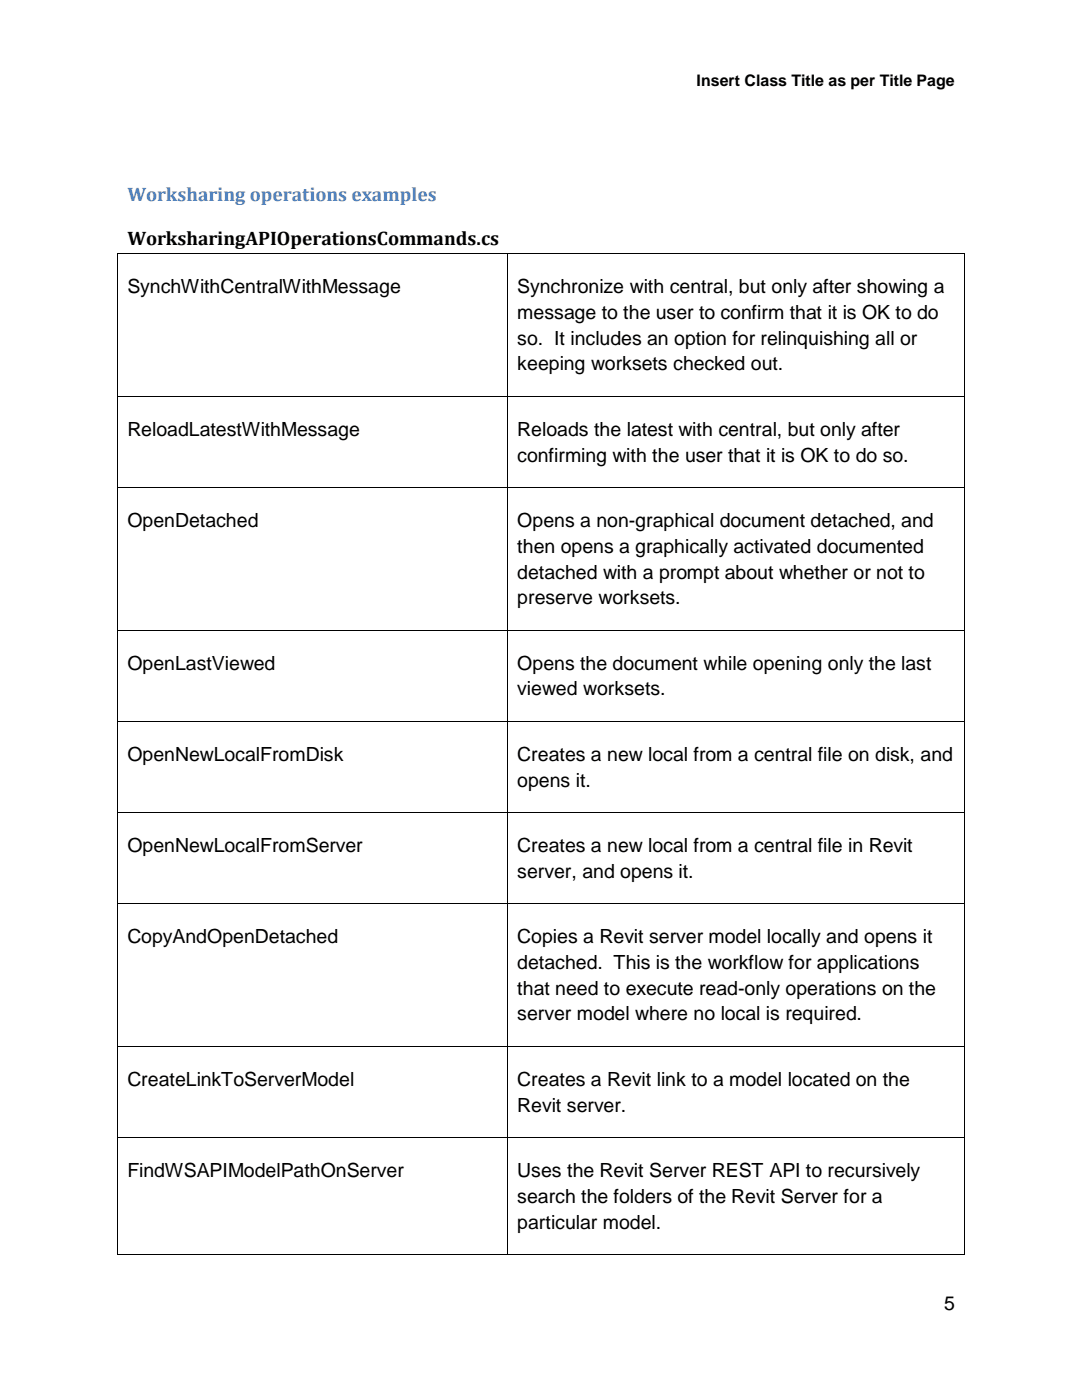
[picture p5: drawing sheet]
<svg xmlns="http://www.w3.org/2000/svg" width="216mm" height="279mm" viewBox="0 0 216 279" stroke-linecap="round" stroke-linejoin="round" font-family="sans-serif">
<defs><g id="words">
<text font-size="3.9" fill="#4f81bd" x="25.4" y="40.2">Worksharing operations examples</text>
<g font-size="3.9">
<text x="25.4" y="48.9">WorksharingAPIOperationsCommands.cs</text>
<text x="25.4" y="58.5">SynchWithCentralWithMessage</text>
<text x="103.2" y="58.5">Synchronize with central, but only after showing a</text>
<text x="103.2" y="63.6">message to the user to confirm that it is OK to do</text>
<text x="103.2" y="68.8">so. It includes an option for relinquishing all or</text>
<text x="103.2" y="73.9">keeping worksets checked out.</text>
<text x="25.4" y="87">ReloadLatestWithMessage</text>
<text x="103.2" y="87">Reloads the latest with central, but only after</text>
<text x="103.2" y="92.1">confirming with the user that it is OK to do so.</text>
<text x="25.4" y="105.2">OpenDetached</text>
<text x="103.2" y="105.2">Opens a non-graphical document detached, and</text>
<text x="103.2" y="110.3">then opens a graphically activated documented</text>
<text x="103.2" y="115.5">detached with a prompt about whether or not to</text>
<text x="103.2" y="120.6">preserve worksets.</text>
<text x="25.4" y="133.7">OpenLastViewed</text>
<text x="103.2" y="133.7">Opens the document while opening only the last</text>
<text x="103.2" y="138.8">viewed worksets.</text>
<text x="25.4" y="151.9">OpenNewLocalFromDisk</text>
<text x="103.2" y="151.9">Creates a new local from a central file on disk, and</text>
<text x="103.2" y="157">opens it.</text>
<text x="25.4" y="170.1">OpenNewLocalFromServer</text>
<text x="103.2" y="170.1">Creates a new local from a central file in Revit</text>
<text x="103.2" y="175.2">server, and opens it.</text>
<text x="25.4" y="188.3">CopyAndOpenDetached</text>
<text x="103.2" y="188.3">Copies a Revit server model locally and opens it</text>
<text x="103.2" y="193.4">detached. This is the workflow for applications</text>
<text x="103.2" y="198.5">that need to execute read-only operations on the</text>
<text x="103.2" y="203.6">server model where no local is required.</text>
<text x="25.4" y="216.7">CreateLinkToServerModel</text>
<text x="103.2" y="216.7">Creates a Revit link to a model located on the</text>
<text x="103.2" y="221.9">Revit server.</text>
<text x="25.4" y="234.9">FindWSAPIModelPathOnServer</text>
<text x="103.2" y="234.9">Uses the Revit Server REST API to recursively</text>
<text x="103.2" y="240.1">search the folders of the Revit Server for a</text>
<text x="103.2" y="245.2">particular model.</text>
<text x="188.4" y="261.4">5</text>
</g>
<text font-size="3.2" x="139" y="17.2">Insert Class Title as per Title Page</text>
</g></defs>
<g fill="#000">
<path d="M23.4 50.5h.2v.2h-.2z" fill-rule="evenodd"/>
<path d="M23.4 50.5h.2v.2h-.2z" fill-rule="evenodd"/>
<path d="M101.2 50.5h.2v.2h-.2z" fill-rule="evenodd"/>
<path d="M192.4 50.5h.1v.2h-.1z" fill-rule="evenodd"/>
<path d="M192.4 50.5h.1v.2h-.1z" fill-rule="evenodd"/>
<path d="M23.4 79h.2v.1h-.2z" fill-rule="evenodd"/>
<path d="M101.2 79h.2v.1h-.2z" fill-rule="evenodd"/>
<path d="M192.4 79h.1v.1h-.1z" fill-rule="evenodd"/>
<path d="M23.4 97.2h.2v.1h-.2z" fill-rule="evenodd"/>
<path d="M101.2 97.2h.2v.1h-.2z" fill-rule="evenodd"/>
<path d="M192.4 97.2h.1v.1h-.1z" fill-rule="evenodd"/>
<path d="M23.4 125.7h.2v.1h-.2z" fill-rule="evenodd"/>
<path d="M101.2 125.7h.2v.1h-.2z" fill-rule="evenodd"/>
<path d="M192.4 125.7h.1v.1h-.1z" fill-rule="evenodd"/>
<path d="M23.4 143.9h.2v.1h-.2z" fill-rule="evenodd"/>
<path d="M101.2 143.9h.2v.1h-.2z" fill-rule="evenodd"/>
<path d="M192.4 143.9h.1v.1h-.1z" fill-rule="evenodd"/>
<path d="M23.4 162.1h.2v.1h-.2z" fill-rule="evenodd"/>
<path d="M101.2 162.1h.2v.1h-.2z" fill-rule="evenodd"/>
<path d="M192.4 162.1h.1v.1h-.1z" fill-rule="evenodd"/>
<path d="M23.4 180.3h.2v.1h-.2z" fill-rule="evenodd"/>
<path d="M101.2 180.3h.2v.1h-.2z" fill-rule="evenodd"/>
<path d="M192.4 180.3h.1v.1h-.1z" fill-rule="evenodd"/>
<path d="M23.4 208.7h.2v.2h-.2z" fill-rule="evenodd"/>
<path d="M101.2 208.7h.2v.2h-.2z" fill-rule="evenodd"/>
<path d="M192.4 208.7h.1v.2h-.1z" fill-rule="evenodd"/>
<path d="M23.4 226.9h.2v.2h-.2z" fill-rule="evenodd"/>
<path d="M101.2 226.9h.2v.2h-.2z" fill-rule="evenodd"/>
<path d="M192.4 226.9h.1v.2h-.1z" fill-rule="evenodd"/>
<path d="M23.4 250.3h.2v.1h-.2z" fill-rule="evenodd"/>
<path d="M23.4 250.3h.2v.1h-.2z" fill-rule="evenodd"/>
<path d="M101.2 250.3h.2v.1h-.2z" fill-rule="evenodd"/>
<path d="M192.4 250.3h.1v.1h-.1z" fill-rule="evenodd"/>
<path d="M192.4 250.3h.1v.1h-.1z" fill-rule="evenodd"/>
</g>
<g fill="none" stroke="#000" stroke-width=".2">
<path d="M23.5 50.7v28.3M23.6 50.6h77.6M101.3 50.7v28.3M101.4 50.6h91M192.4 50.7v28.3M23.5 79.1v18.1M23.6 79h77.6M101.3 79.1v18.1M101.4 79h91M192.4 79.1v18.1M23.5 97.3v28.4M23.6 97.3h77.6"/>
<path d="M101.3 97.3v28.4M101.4 97.3h91M192.4 97.3v28.4M23.5 125.8v18.1M23.6 125.7h77.6M101.3 125.8v18.1M101.4 125.7h91M192.4 125.8v18.1M23.5 144v18.1M23.6 144h77.6M101.3 144v18.1M101.4 144h91"/>
<path d="M192.4 144v18.1M23.5 162.2v18.1M23.6 162.2h77.6M101.3 162.2v18.1M101.4 162.2h91M192.4 162.2v18.1M23.5 180.4v28.3M23.6 180.4h77.6M101.3 180.4v28.3M101.4 180.4h91M192.4 180.4v28.3M23.5 208.9v18"/>
<path d="M23.6 208.8h77.6M101.3 208.9v18M101.4 208.8h91M192.4 208.9v18M23.5 227.1v23.2M23.6 227h77.6M101.3 227.1v23.2M101.4 227h91M192.4 227.1v23.2M23.6 250.4h77.6M101.4 250.4h91"/>
</g>
<use href="#words"/>
</svg>
